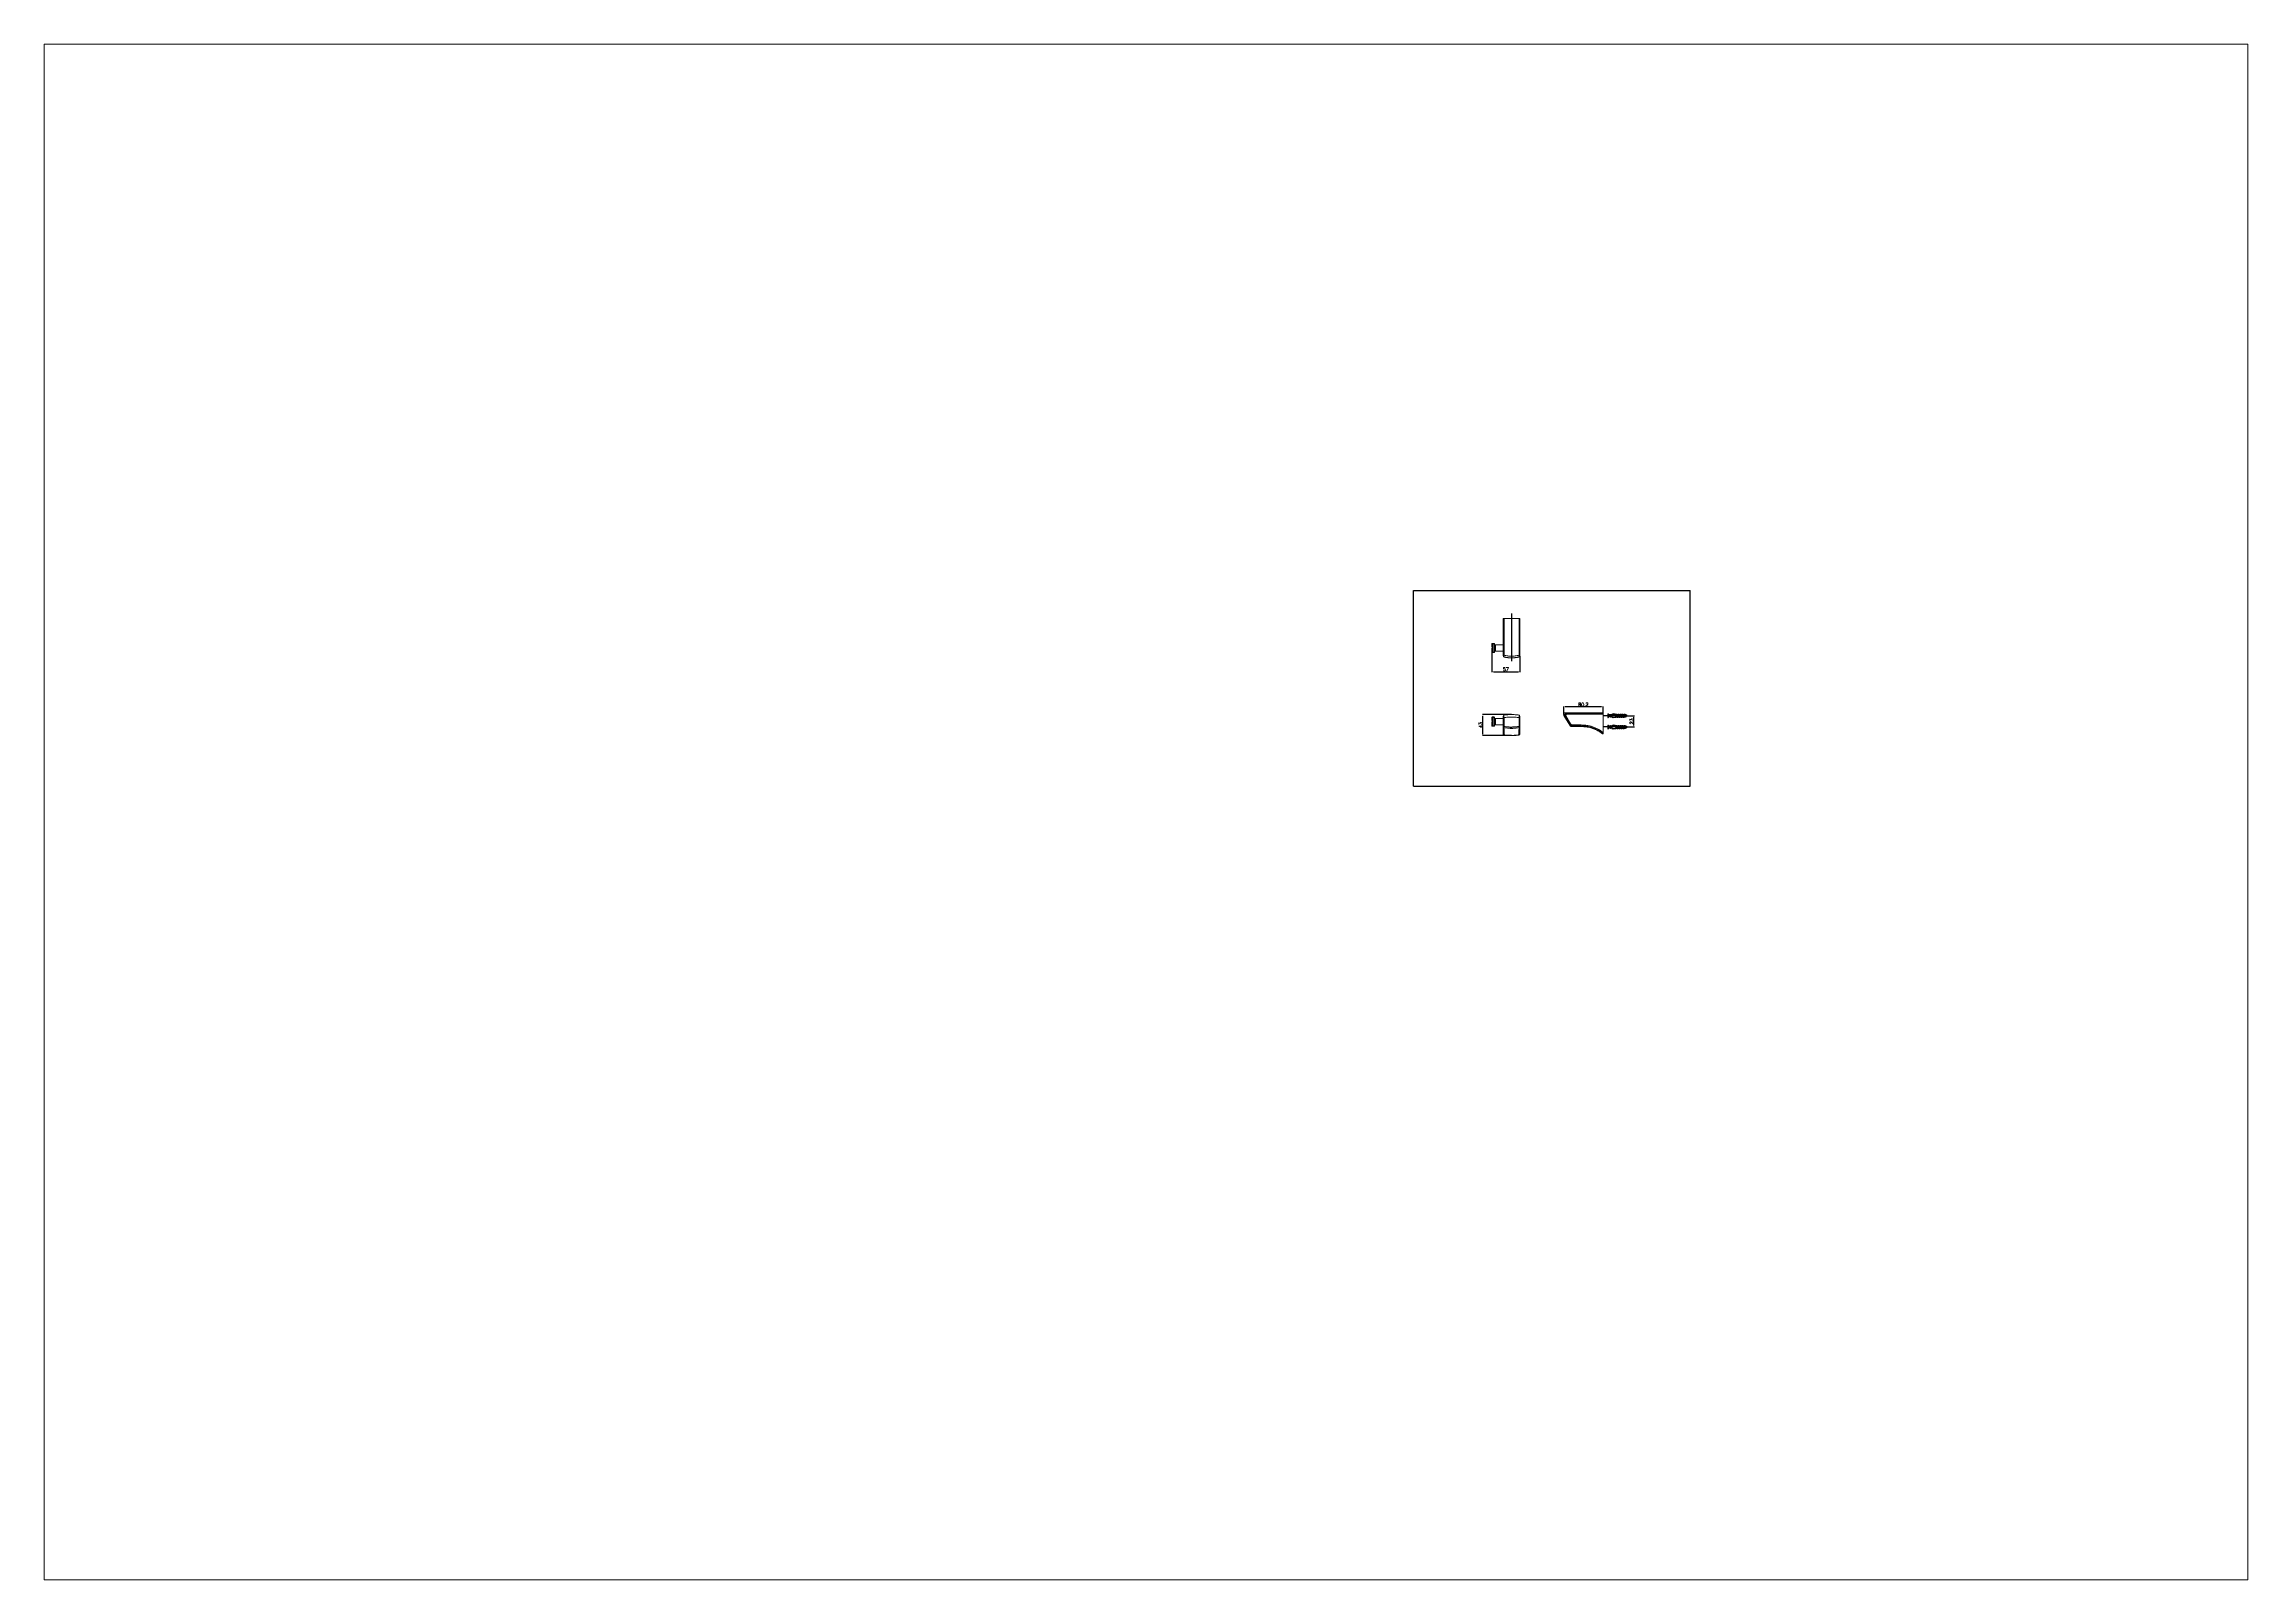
# Paper-space layout '배치1' of a CAD drawing. Extents: x 1.13 to 10.18, y 0.79 to 7.09.
# The model-space entities are those that its viewports show. They can reach past a viewport. Long polylines and large blocks are cut down to what shows.
import ezdxf

# ---------------------------------------------------------------- set-up
doc = ezdxf.new("R2010")
doc.units = 0
doc.header["$LTSCALE"] = 23.1
doc.linetypes.add('CENTER', pattern=[0.6, 0.375, -0.075, 0.075, -0.075])
doc.layers.get('0').update_dxf_attribs({"linetype": 'CONTINUOUS'})
doc.layers.get('Defpoints').update_dxf_attribs({"linetype": 'CONTINUOUS'})
doc.styles.get("Standard").update_dxf_attribs({"font": 'txt.shx', "bigfont": 'whgtxt.shx'})
doc.dimstyles.get("Standard").update_dxf_attribs({"dimtxt": 2.5, "dimasz": 0.18, "dimexe": 0.18, "dimexo": 0.0625, "dimgap": 0.09, "dimtad": 0, "dimtih": 1, "dimtoh": 1, "dimdec": 4, "dimzin": 0, "dimdsep": 46, "dimtxsty": 'Standard', "dimcen": 0.09, "dimadec": 0, "dimazin": 0, "dimtp": 0.001, "dimtm": 0.001, "dimtfac": 1, "dimtdec": 4, "dimtofl": 0, "dimtmove": 0, "dimatfit": 0, "dimfxl": 0, "dimtolj": 1, "dimtzin": 0, "dimarcsym": 0})

# ---------------------------------------------------------------- blocks, each defined once
blk = doc.blocks.new('A$C32A71373')
at = {"color": 2, "linetype": 'Continuous'}
for p, q in [((0, 0), (0, 420)), ((0, 420), (594, 420)), ((594, 0), (594, 420)), ((0, 0), (594, 0))]:
    blk.add_line(p, q, dxfattribs=at)
blk = doc.blocks.new('A$C4B08682C')
at = {"color": 1, "linetype": 'CENTER'}
for p, q in [((37.4, 27), (0, 27)), ((37.4, 4), (0, 4))]:
    blk.add_line(p, q, dxfattribs=at)
at = {"color": 7, "linetype": 'Continuous'}
for p, q in [((9.7, 31), (10.2, 31)), ((9.7, 31), (9.7, 23)), ((9.7, 23), (10.2, 23)), ((9.7, 8), (10.2, 8)), ((9.7, 8), (9.7, 0)), ((9.7, 0), (10.2, 0)), ((10.2, 31), (12.7, 28.5)), ((10.2, 31), (10.2, 23)), ((10.2, 23), (12.7, 25.5)), ((10.2, 8), (12.7, 5.5)), ((10.2, 8), (10.2, 0)), ((10.2, 0), (12.7, 2.5)), ((13.8, 28.5), (12.7, 28.5)), ((12.7, 25.5), (12.7, 28.5)), ((14.5, 25.5), (12.7, 25.5)), ((13.8, 5.5), (12.7, 5.5)), ((12.7, 2.5), (12.7, 5.5)), ((14.5, 2.5), (12.7, 2.5)), ((13.4, 24.7), (13, 25.5)), ((13.4, 1.7), (13, 2.5)), ((13.7, 25.5), (13.4, 24.7)), ((13.7, 2.5), (13.4, 1.7)), ((13.8, 28.7), (13.8, 28.5)), ((13.8, 5.7), (13.8, 5.5)), ((14.6, 28.3), (14.5, 28.5)), ((15.3, 28.5), (14.5, 28.5)), ((14.6, 5.3), (14.5, 5.5)), ((15.3, 5.5), (14.5, 5.5)), ((16, 25.5), (15.2, 25.5)), ((16, 2.5), (15.2, 2.5)), ((15.3, 28.7), (15.3, 28.5)), ((15.3, 5.7), (15.3, 5.5)), ((16.1, 28.3), (16, 28.6)), ((16.8, 28.5), (16, 28.5)), ((16.1, 5.3), (16, 5.6)), ((16.8, 5.5), (16, 5.5)), ((17.5, 25.5), (16.7, 25.5)), ((17.5, 2.5), (16.7, 2.5)), ((17.6, 28.3), (17.5, 28.6)), ((17.7, 28.5), (17.5, 28.5)), ((17.6, 5.3), (17.5, 5.6)), ((17.7, 5.5), (17.5, 5.5)), ((17.7, 30), (20.2, 30)), ((17.7, 30), (17.7, 24)), ((17.7, 24), (20.2, 24)), ((17.7, 7), (20.2, 7)), ((17.7, 7), (17.7, 1)), ((17.7, 1), (20.2, 1)), ((20.2, 30.5), (20.2, 30)), ((20.2, 30), (24.7, 30)), ((20.2, 24), (24.7, 24)), ((20.2, 23.5), (20.2, 24)), ((20.2, 7.5), (20.2, 7)), ((20.2, 7), (24.7, 7)), ((20.2, 1), (24.7, 1)), ((20.2, 0.5), (20.2, 1)), ((24.7, 30), (20.8, 31)), ((24.7, 24), (20.8, 23)), ((24.7, 7), (20.8, 8)), ((24.7, 1), (20.8, 0)), ((24.5, 30), (28.7, 30)), ((24.5, 24), (26.7, 24)), ((24.5, 7), (28.7, 7)), ((24.5, 1), (26.7, 1)), ((47.2, 27.5), (25.7, 27.5)), ((25.7, 27.5), (25.7, 26.5)), ((25.7, 26.5), (47.2, 26.5)), ((47.2, 4.5), (25.7, 4.5)), ((25.7, 4.5), (25.7, 3.5)), ((25.7, 3.5), (47.2, 3.5)), ((26.7, 27.8), (28.7, 27.8)), ((26.7, 27.8), (26.7, 27.5)), ((26.7, 26.5), (26.7, 24.7)), ((26.7, 24.7), (28.7, 24.7)), ((26.7, 24.5), (28.7, 24.5)), ((26.7, 24.5), (26.7, 24)), ((26.7, 4.8), (28.7, 4.8)), ((26.7, 4.8), (26.7, 4.5)), ((26.7, 3.5), (26.7, 1.7)), ((26.7, 1.7), (28.7, 1.7)), ((26.7, 1.5), (28.7, 1.5)), ((26.7, 1.5), (26.7, 1)), ((28.7, 30), (28.7, 29.5)), ((28.7, 29.5), (30.7, 29.5)), ((28.7, 29.3), (30.7, 29.3)), ((28.7, 29.3), (28.7, 27.5)), ((28.7, 24.7), (28.7, 26.5)), ((28.7, 26.2), (30.7, 26.2)), ((28.7, 24), (28.7, 24.5)), ((28.7, 24), (30.7, 24)), ((28.7, 7), (28.7, 6.5)), ((28.7, 6.5), (30.7, 6.5)), ((28.7, 6.3), (30.7, 6.3)), ((28.7, 6.3), (28.7, 4.5)), ((28.7, 1.7), (28.7, 3.5)), ((28.7, 3.2), (30.7, 3.2)), ((28.7, 1), (28.7, 1.5)), ((28.7, 1), (30.7, 1)), ((30.7, 30), (32.7, 30)), ((30.7, 29.5), (30.7, 30)), ((30.7, 27.5), (30.7, 29.3)), ((30.7, 27.8), (32.7, 27.8)), ((30.7, 26.5), (30.7, 24.7)), ((30.7, 24.7), (32.7, 24.7)), ((30.7, 24.5), (32.7, 24.5)), ((30.7, 24.5), (30.7, 24)), ((30.7, 7), (32.7, 7)), ((30.7, 6.5), (30.7, 7)), ((30.7, 4.5), (30.7, 6.3)), ((30.7, 4.8), (32.7, 4.8)), ((30.7, 3.5), (30.7, 1.7)), ((30.7, 1.7), (32.7, 1.7)), ((30.7, 1.5), (32.7, 1.5)), ((30.7, 1.5), (30.7, 1)), ((32.7, 30), (32.7, 29.5)), ((32.7, 29.5), (34.7, 29.5)), ((32.7, 29.3), (34.7, 29.3)), ((32.7, 29.3), (32.7, 27.5)), ((32.7, 24.7), (32.7, 26.5)), ((32.7, 26.2), (34.7, 26.2)), ((32.7, 24), (32.7, 24.5)), ((32.7, 24), (34.7, 24)), ((32.7, 7), (32.7, 6.5)), ((32.7, 6.5), (34.7, 6.5)), ((32.7, 6.3), (34.7, 6.3)), ((32.7, 6.3), (32.7, 4.5)), ((32.7, 1.7), (32.7, 3.5)), ((32.7, 3.2), (34.7, 3.2)), ((32.7, 1), (32.7, 1.5)), ((32.7, 1), (34.7, 1)), ((34.7, 30), (36.7, 30)), ((34.7, 29.5), (34.7, 30)), ((34.7, 27.5), (34.7, 29.3)), ((34.7, 27.8), (36.7, 27.8)), ((34.7, 26.5), (34.7, 24.7)), ((34.7, 24.7), (36.7, 24.7)), ((34.7, 24.5), (36.7, 24.5)), ((34.7, 24.5), (34.7, 24)), ((34.7, 7), (36.7, 7)), ((34.7, 6.5), (34.7, 7)), ((34.7, 4.5), (34.7, 6.3)), ((34.7, 4.8), (36.7, 4.8)), ((34.7, 3.5), (34.7, 1.7)), ((34.7, 1.7), (36.7, 1.7)), ((34.7, 1.5), (36.7, 1.5)), ((34.7, 1.5), (34.7, 1)), ((36.7, 30), (36.7, 29.5)), ((36.7, 29.5), (38.7, 29.5)), ((36.7, 29.3), (38.7, 29.3)), ((36.7, 29.3), (36.7, 27.5)), ((36.7, 24.7), (36.7, 26.5)), ((36.7, 26.2), (38.7, 26.2)), ((36.7, 24), (36.7, 24.5)), ((36.7, 24), (38.7, 24)), ((36.7, 7), (36.7, 6.5)), ((36.7, 6.5), (38.7, 6.5)), ((36.7, 6.3), (38.7, 6.3)), ((36.7, 6.3), (36.7, 4.5)), ((36.7, 1.7), (36.7, 3.5)), ((36.7, 3.2), (38.7, 3.2)), ((36.7, 1), (36.7, 1.5)), ((36.7, 1), (38.7, 1)), ((38.7, 30), (40.7, 30)), ((38.7, 29.5), (38.7, 30)), ((38.7, 27.5), (38.7, 29.3)), ((38.7, 27.8), (40.7, 27.8)), ((38.7, 26.5), (38.7, 24.7)), ((38.7, 24.7), (40.7, 24.7)), ((38.7, 24.5), (40.7, 24.5)), ((38.7, 24.5), (38.7, 24)), ((38.7, 7), (40.7, 7)), ((38.7, 6.5), (38.7, 7)), ((38.7, 4.5), (38.7, 6.3)), ((38.7, 4.8), (40.7, 4.8)), ((38.7, 3.5), (38.7, 1.7)), ((38.7, 1.7), (40.7, 1.7)), ((38.7, 1.5), (40.7, 1.5)), ((38.7, 1.5), (38.7, 1)), ((40.7, 30), (40.7, 29.5)), ((40.7, 29.5), (42.7, 29.5)), ((40.7, 29.3), (42.7, 29.3)), ((40.7, 29.3), (40.7, 27.5)), ((40.7, 24.7), (40.7, 26.5)), ((40.7, 26.2), (44.2, 26.2)), ((40.7, 24), (40.7, 24.5)), ((40.7, 24), (42.7, 24)), ((40.7, 7), (40.7, 6.5)), ((40.7, 6.5), (42.7, 6.5)), ((40.7, 6.3), (42.7, 6.3)), ((40.7, 6.3), (40.7, 4.5)), ((40.7, 1.7), (40.7, 3.5)), ((40.7, 3.2), (44.2, 3.2)), ((40.7, 1), (40.7, 1.5)), ((40.7, 1), (42.7, 1)), ((42.7, 30), (44.2, 30)), ((42.7, 29.5), (42.7, 30)), ((42.7, 27.5), (42.7, 29.3)), ((42.7, 27.8), (44.2, 27.8)), ((42.7, 26.8), (42.7, 26.5)), ((42.7, 26.2), (42.7, 26.8)), ((42.7, 26), (44.2, 26)), ((42.7, 26), (42.7, 24.7)), ((42.7, 24.7), (44.2, 24.7)), ((42.7, 24.5), (44.2, 24.5)), ((42.7, 24.5), (42.7, 24)), ((42.7, 7), (44.2, 7)), ((42.7, 6.5), (42.7, 7)), ((42.7, 4.5), (42.7, 6.3)), ((42.7, 4.8), (44.2, 4.8)), ((42.7, 3.8), (42.7, 3.5)), ((42.7, 3.2), (42.7, 3.8)), ((42.7, 3), (44.2, 3)), ((42.7, 3), (42.7, 1.7)), ((42.7, 1.7), (44.2, 1.7)), ((42.7, 1.5), (44.2, 1.5)), ((42.7, 1.5), (42.7, 1)), ((44.2, 30), (47.7, 28.5)), ((44.2, 30), (44.2, 27.5)), ((44.2, 26.5), (44.2, 24)), ((44.2, 24), (47.7, 25.5)), ((44.2, 7), (47.7, 5.5)), ((44.2, 7), (44.2, 4.5)), ((44.2, 3.5), (44.2, 1)), ((44.2, 1), (47.7, 2.5)), ((47.2, 27.5), (47.2, 26.5)), ((47.2, 4.5), (47.2, 3.5)), ((47.7, 28.5), (47.7, 25.5)), ((47.7, 26.2), (47.8, 26)), ((47.7, 5.5), (47.7, 2.5)), ((47.7, 3.2), (47.8, 3))]:
    blk.add_line(p, q, dxfattribs=at)
for points in [[(13.4, 24.7), (13.5, 24.8), (13.5, 24.8)], [(13.4, 1.7), (13.5, 1.8), (13.5, 1.8)], [(13.5, 24.8), (13.6, 25.1), (13.7, 25.4), (13.7, 25.5)], [(13.5, 1.8), (13.6, 2.1), (13.7, 2.4), (13.7, 2.5)], [(14.2, 29.3), (14, 29), (13.8, 28.7)], [(13.8, 28.5), (13.8, 28.5), (13.9, 28.3), (14, 28.1), (14, 27.8), (14.1, 27.5), (14.1, 27.2), (14.2, 26.8), (14.3, 26.5), (14.3, 26.1), (14.4, 25.9), (14.4, 25.7), (14.5, 25.6)], [(14.2, 6.3), (14, 6), (13.8, 5.7)], [(13.8, 5.5), (13.8, 5.5), (13.9, 5.3), (14, 5.1), (14, 4.8), (14.1, 4.5), (14.1, 4.2), (14.2, 3.8), (14.3, 3.5), (14.3, 3.1), (14.4, 2.9), (14.4, 2.7), (14.5, 2.6)], [(14.2, 29.3), (14.2, 29.3), (14.2, 29.3), (14.3, 29.2)], [(14.2, 6.3), (14.2, 6.3), (14.2, 6.3), (14.3, 6.2)], [(14.5, 28.5), (14.5, 28.6), (14.4, 28.9), (14.3, 29.2)], [(14.3, 29.2), (14.3, 29.2), (14.3, 28.9), (14.4, 28.6), (14.4, 28.2), (14.5, 27.8), (14.5, 27.3), (14.6, 26.8), (14.6, 26.3), (14.7, 25.8), (14.8, 25.4), (14.8, 25.1), (14.9, 24.9), (14.9, 24.7)], [(14.5, 5.5), (14.5, 5.6), (14.4, 5.9), (14.3, 6.2)], [(14.3, 6.2), (14.3, 6.2), (14.3, 5.9), (14.4, 5.6), (14.4, 5.2), (14.5, 4.8), (14.5, 4.3), (14.6, 3.8), (14.6, 3.3), (14.7, 2.8), (14.8, 2.4), (14.8, 2.1), (14.9, 1.9), (14.9, 1.7)], [(14.5, 25.6), (14.6, 25.3), (14.8, 25), (14.9, 24.7)], [(14.5, 2.6), (14.6, 2.3), (14.8, 2), (14.9, 1.7)], [(15.2, 25.5), (15.1, 25.5), (15.1, 25.7), (15, 25.9), (15, 26.1), (14.9, 26.5), (14.8, 26.8), (14.8, 27.2), (14.7, 27.5), (14.7, 27.8), (14.6, 28.1), (14.6, 28.3)], [(15.2, 2.5), (15.1, 2.5), (15.1, 2.7), (15, 2.9), (15, 3.1), (14.9, 3.5), (14.8, 3.8), (14.8, 4.2), (14.7, 4.5), (14.7, 4.8), (14.6, 5.1), (14.6, 5.3)], [(14.9, 24.7), (14.9, 24.7), (15, 24.7), (15, 24.8), (15, 24.8)], [(14.9, 1.7), (14.9, 1.7), (15, 1.7), (15, 1.8), (15, 1.8)], [(15, 24.8), (15.1, 25.1), (15.2, 25.4), (15.2, 25.5)], [(15, 1.8), (15.1, 2.1), (15.2, 2.4), (15.2, 2.5)], [(15.7, 29.3), (15.5, 29), (15.3, 28.7)], [(15.3, 28.5), (15.3, 28.5), (15.4, 28.3), (15.5, 28.1), (15.5, 27.8), (15.6, 27.5), (15.6, 27.2), (15.7, 26.8), (15.8, 26.5), (15.8, 26.1), (15.9, 25.9), (15.9, 25.7), (16, 25.6)], [(15.7, 6.3), (15.5, 6), (15.3, 5.7)], [(15.3, 5.5), (15.3, 5.5), (15.4, 5.3), (15.5, 5.1), (15.5, 4.8), (15.6, 4.5), (15.6, 4.2), (15.7, 3.8), (15.8, 3.5), (15.8, 3.1), (15.9, 2.9), (15.9, 2.7), (16, 2.6)], [(15.7, 29.3), (15.7, 29.3), (15.7, 29.3), (15.8, 29.2)], [(15.7, 6.3), (15.7, 6.3), (15.7, 6.3), (15.8, 6.2)], [(16, 28.6), (15.9, 28.9), (15.8, 29.2)], [(15.8, 29.2), (15.8, 29.1), (15.8, 28.9), (15.9, 28.5), (16, 28.1), (16, 27.7), (16.1, 27.2), (16.1, 26.7), (16.2, 26.2), (16.2, 25.7), (16.3, 25.3), (16.3, 25), (16.4, 24.8), (16.4, 24.7)], [(16, 5.6), (15.9, 5.9), (15.8, 6.2)], [(15.8, 6.2), (15.8, 6.1), (15.8, 5.9), (15.9, 5.5), (16, 5.1), (16, 4.7), (16.1, 4.2), (16.1, 3.7), (16.2, 3.2), (16.2, 2.7), (16.3, 2.3), (16.3, 2), (16.4, 1.8), (16.4, 1.7)], [(16, 25.6), (16.1, 25.3), (16.3, 25), (16.4, 24.7)], [(16, 2.6), (16.1, 2.3), (16.3, 2), (16.4, 1.7)], [(16.7, 25.5), (16.6, 25.5), (16.6, 25.7), (16.5, 25.9), (16.5, 26.1), (16.4, 26.5), (16.3, 26.8), (16.3, 27.2), (16.2, 27.5), (16.2, 27.8), (16.1, 28.1), (16.1, 28.3)], [(16.7, 2.5), (16.6, 2.5), (16.6, 2.7), (16.5, 2.9), (16.5, 3.1), (16.4, 3.5), (16.3, 3.8), (16.3, 4.2), (16.2, 4.5), (16.2, 4.8), (16.1, 5.1), (16.1, 5.3)], [(16.4, 24.7), (16.4, 24.7), (16.5, 24.7), (16.5, 24.8)], [(16.4, 1.7), (16.4, 1.7), (16.5, 1.7), (16.5, 1.8)], [(16.5, 24.8), (16.6, 25.1), (16.7, 25.4), (16.7, 25.5)], [(16.5, 1.8), (16.6, 2.1), (16.7, 2.4), (16.7, 2.5)], [(17.2, 29.3), (17, 29), (16.8, 28.7), (16.8, 28.5)], [(16.8, 28.5), (16.8, 28.5), (16.9, 28.3), (17, 28.1), (17, 27.9), (17.1, 27.5), (17.1, 27.2), (17.2, 26.8), (17.3, 26.5), (17.3, 26.1), (17.4, 25.9), (17.4, 25.7), (17.5, 25.6)], [(17.2, 6.3), (17, 6), (16.8, 5.7), (16.8, 5.5)], [(16.8, 5.5), (16.8, 5.5), (16.9, 5.3), (17, 5.1), (17, 4.9), (17.1, 4.5), (17.1, 4.2), (17.2, 3.8), (17.3, 3.5), (17.3, 3.1), (17.4, 2.9), (17.4, 2.7), (17.5, 2.6)], [(17.2, 29.3), (17.2, 29.3), (17.3, 29.2), (17.3, 29.2)], [(17.2, 6.3), (17.2, 6.3), (17.3, 6.2), (17.3, 6.2)], [(17.5, 28.6), (17.4, 28.9), (17.3, 29.2)], [(17.3, 29.2), (17.3, 29.1), (17.4, 28.8), (17.4, 28.4), (17.5, 28), (17.5, 27.5)], [(17.5, 5.6), (17.4, 5.9), (17.3, 6.2)], [(17.3, 6.2), (17.3, 6.1), (17.4, 5.8), (17.4, 5.4), (17.5, 5), (17.5, 4.5)], [(17.5, 27.5), (17.6, 26.5), (17.7, 26.1), (17.7, 25.9)], [(17.5, 25.6), (17.6, 25.3), (17.7, 25.1)], [(17.5, 4.5), (17.6, 3.5), (17.7, 3.1), (17.7, 2.9)], [(17.5, 2.6), (17.6, 2.3), (17.7, 2.1)], [(17.7, 27.7), (17.7, 27.9), (17.6, 28.1), (17.6, 28.3)], [(17.7, 4.7), (17.7, 4.9), (17.6, 5.1), (17.6, 5.3)], [(26.1, 27.5), (26.1, 27.2), (26.2, 26.8), (26.2, 26.5)], [(26.1, 4.5), (26.1, 4.2), (26.2, 3.8), (26.2, 3.5)], [(26.5, 27.5), (26.5, 27.3), (26.6, 26.8), (26.6, 26.5)], [(26.5, 4.5), (26.5, 4.3), (26.6, 3.8), (26.6, 3.5)], [(26.9, 26.5), (26.8, 26.8), (26.8, 27.2), (26.7, 27.5)], [(26.9, 3.5), (26.8, 3.8), (26.8, 4.2), (26.7, 4.5)], [(27.6, 27.5), (27.6, 27.2), (27.7, 26.8), (27.7, 26.5)], [(27.6, 4.5), (27.6, 4.2), (27.7, 3.8), (27.7, 3.5)], [(28, 27.5), (28.1, 27.2), (28.1, 26.7), (28.1, 26.5)], [(28, 4.5), (28.1, 4.2), (28.1, 3.7), (28.1, 3.5)], [(28.4, 26.5), (28.3, 26.8), (28.3, 27.2), (28.2, 27.5)], [(28.4, 3.5), (28.3, 3.8), (28.3, 4.2), (28.2, 4.5)], [(29.1, 27.5), (29.1, 27.2), (29.2, 26.8), (29.2, 26.5)], [(29.1, 4.5), (29.1, 4.2), (29.2, 3.8), (29.2, 3.5)], [(29.5, 27.5), (29.6, 26.5), (29.6, 26.5)], [(29.5, 4.5), (29.6, 3.5), (29.6, 3.5)], [(29.9, 26.5), (29.8, 26.8), (29.8, 27.2), (29.7, 27.5)], [(29.9, 3.5), (29.8, 3.8), (29.8, 4.2), (29.7, 4.5)], [(30.6, 27.5), (30.6, 27.2), (30.7, 26.8), (30.7, 26.5)], [(30.6, 4.5), (30.6, 4.2), (30.7, 3.8), (30.7, 3.5)], [(31, 27.5), (31, 27.4), (31.1, 26.9), (31.1, 26.5)], [(31, 4.5), (31, 4.4), (31.1, 3.9), (31.1, 3.5)], [(31.4, 26.5), (31.3, 26.8), (31.3, 27.2), (31.2, 27.5)], [(31.4, 3.5), (31.3, 3.8), (31.3, 4.2), (31.2, 4.5)], [(32.1, 27.5), (32.1, 27.2), (32.2, 26.8), (32.2, 26.5)], [(32.1, 4.5), (32.1, 4.2), (32.2, 3.8), (32.2, 3.5)], [(32.5, 27.5), (32.5, 27.3), (32.6, 26.8), (32.6, 26.5)], [(32.5, 4.5), (32.5, 4.3), (32.6, 3.8), (32.6, 3.5)], [(32.9, 26.5), (32.8, 26.8), (32.8, 27.2), (32.7, 27.5)], [(32.9, 3.5), (32.8, 3.8), (32.8, 4.2), (32.7, 4.5)], [(33.6, 27.5), (33.6, 27.2), (33.7, 26.8), (33.7, 26.5)], [(33.6, 4.5), (33.6, 4.2), (33.7, 3.8), (33.7, 3.5)], [(34, 27.5), (34.1, 27.2), (34.1, 26.7), (34.1, 26.5)], [(34, 4.5), (34.1, 4.2), (34.1, 3.7), (34.1, 3.5)], [(34.4, 26.5), (34.3, 26.8), (34.3, 27.2), (34.2, 27.5)], [(34.4, 3.5), (34.3, 3.8), (34.3, 4.2), (34.2, 4.5)], [(35.1, 27.5), (35.1, 27.2), (35.2, 26.8), (35.2, 26.5)], [(35.1, 4.5), (35.1, 4.2), (35.2, 3.8), (35.2, 3.5)], [(35.5, 27.5), (35.6, 26.5), (35.6, 26.5)], [(35.5, 4.5), (35.6, 3.5), (35.6, 3.5)], [(35.9, 26.5), (35.8, 26.8), (35.8, 27.2), (35.7, 27.5)], [(35.9, 3.5), (35.8, 3.8), (35.8, 4.2), (35.7, 4.5)], [(36.6, 27.5), (36.6, 27.2), (36.7, 26.8), (36.7, 26.5)], [(36.6, 4.5), (36.6, 4.2), (36.7, 3.8), (36.7, 3.5)], [(37, 27.5), (37, 27.4), (37.1, 26.9), (37.1, 26.5)], [(37, 4.5), (37, 4.4), (37.1, 3.9), (37.1, 3.5)], [(37.4, 26.5), (37.3, 26.8), (37.3, 27.2), (37.2, 27.5)], [(37.4, 3.5), (37.3, 3.8), (37.3, 4.2), (37.2, 4.5)], [(38.1, 27.5), (38.1, 27.2), (38.2, 26.8), (38.2, 26.5)], [(38.1, 4.5), (38.1, 4.2), (38.2, 3.8), (38.2, 3.5)], [(38.5, 27.5), (38.5, 27.3), (38.6, 26.8), (38.6, 26.5)], [(38.5, 4.5), (38.5, 4.3), (38.6, 3.8), (38.6, 3.5)], [(38.9, 26.5), (38.8, 26.8), (38.8, 27.2), (38.7, 27.5)], [(38.9, 3.5), (38.8, 3.8), (38.8, 4.2), (38.7, 4.5)], [(39.6, 27.5), (39.6, 27.2), (39.7, 26.8), (39.7, 26.5)], [(39.6, 4.5), (39.6, 4.2), (39.7, 3.8), (39.7, 3.5)], [(40, 27.5), (40.1, 27.2), (40.1, 26.7), (40.1, 26.5)], [(40, 4.5), (40.1, 4.2), (40.1, 3.7), (40.1, 3.5)], [(40.4, 26.5), (40.3, 26.8), (40.3, 27.2), (40.2, 27.5)], [(40.4, 3.5), (40.3, 3.8), (40.3, 4.2), (40.2, 4.5)], [(41.1, 27.5), (41.1, 27.2), (41.2, 26.8), (41.2, 26.5)], [(41.1, 4.5), (41.1, 4.2), (41.2, 3.8), (41.2, 3.5)], [(41.5, 27.5), (41.6, 26.5), (41.6, 26.5)], [(41.5, 4.5), (41.6, 3.5), (41.6, 3.5)], [(41.9, 26.5), (41.8, 26.8), (41.8, 27.2), (41.7, 27.5)], [(41.9, 3.5), (41.8, 3.8), (41.8, 4.2), (41.7, 4.5)], [(42.6, 27.5), (42.6, 27.4), (42.6, 27.1), (42.7, 26.8)], [(42.6, 4.5), (42.6, 4.4), (42.6, 4.1), (42.7, 3.8)], [(43, 27.5), (43, 27.4), (43.1, 26.9), (43.1, 26.5)], [(43, 4.5), (43, 4.4), (43.1, 3.9), (43.1, 3.5)], [(43.2, 27.5), (43.3, 27.2), (43.3, 26.8), (43.4, 26.5)], [(43.2, 4.5), (43.3, 4.2), (43.3, 3.8), (43.4, 3.5)], [(44.1, 27.5), (44.1, 27.3), (44.2, 27), (44.2, 26.7), (44.3, 26.5)], [(44.1, 4.5), (44.1, 4.3), (44.2, 4), (44.2, 3.7), (44.3, 3.5)], [(44.5, 27.5), (44.5, 27.3), (44.6, 26.8), (44.6, 26.5)], [(44.5, 4.5), (44.5, 4.3), (44.6, 3.8), (44.6, 3.5)], [(44.7, 27.5), (44.8, 27.2), (44.8, 26.9), (44.9, 26.6), (44.9, 26.5)], [(44.7, 4.5), (44.8, 4.2), (44.8, 3.9), (44.9, 3.6), (44.9, 3.5)], [(45.6, 27.5), (45.6, 27.4), (45.7, 27.2), (45.7, 26.9), (45.8, 26.6), (45.8, 26.5)], [(45.6, 4.5), (45.6, 4.4), (45.7, 4.2), (45.7, 3.9), (45.8, 3.6), (45.8, 3.5)], [(46, 27.5), (46, 27.2), (46.1, 26.8), (46.1, 26.5)], [(46, 4.5), (46, 4.2), (46.1, 3.8), (46.1, 3.5)], [(46.2, 27.5), (46.2, 27.5), (46.3, 27.2), (46.3, 27), (46.4, 26.7), (46.4, 26.5)], [(46.2, 4.5), (46.2, 4.5), (46.3, 4.2), (46.3, 4), (46.4, 3.7), (46.4, 3.5)], [(47.1, 27.5), (47.1, 27.5), (47.1, 27.3), (47.2, 27.2)], [(47.1, 4.5), (47.1, 4.5), (47.1, 4.3), (47.2, 4.2)], [(47.7, 27.2), (47.7, 27.1), (47.8, 27), (47.9, 26.9), (47.9, 26.8), (48, 26.8), (48, 26.7), (48.1, 26.7)], [(47.7, 26.4), (47.7, 26.4), (47.8, 26.2), (47.8, 26.1), (47.8, 26)], [(47.7, 4.2), (47.7, 4.1), (47.8, 4), (47.9, 3.9), (47.9, 3.8), (48, 3.8), (48, 3.7), (48.1, 3.7)], [(47.7, 3.4), (47.7, 3.4), (47.8, 3.2), (47.8, 3.1), (47.8, 3)], [(47.8, 26), (47.9, 26), (47.9, 25.9), (48, 26), (48, 26), (48.1, 26.2), (48.1, 26.2)], [(47.8, 3), (47.9, 3), (47.9, 2.9), (48, 3), (48, 3), (48.1, 3.2), (48.1, 3.2)], [(48.2, 26.7), (48.1, 26.7), (48.1, 26.7)], [(48.1, 26.2), (48.1, 26.3), (48.2, 26.5), (48.3, 26.7)], [(48.2, 3.7), (48.1, 3.7), (48.1, 3.7)], [(48.1, 3.2), (48.1, 3.3), (48.2, 3.5), (48.3, 3.7)], [(48.3, 26.7), (48.4, 26.8), (48.4, 26.8)], [(48.3, 3.7), (48.4, 3.8), (48.4, 3.8)]]:
    blk.add_lwpolyline(points, dxfattribs=at)
for centre, radius, start, end in [((20.7, 30.5), 0.5, 75, 180), ((20.7, 23.5), 0.5, 180, 285), ((20.7, 7.5), 0.5, 75, 180), ((20.7, 0.5), 0.5, 180, 285), ((42.7, 15.8), 12.8, 61.9275, 66.8526), ((42.7, -7.2), 12.8, 61.9275, 66.8526), ((42.7, 38.3), 12.8, 295.4837, 298.0725), ((42.7, 15.3), 12.8, 295.4837, 298.0725)]:
    blk.add_arc(centre, radius, start, end, dxfattribs=at)
blk = doc.blocks.new('*D73')
at = {"color": 2, "lineweight": -2, "transparency": 16777216}
for p, q in [((1077.8, 549.5), (1092.8, 549.5)), ((1091.8, 529.5), (1091.8, 546.5)), ((1077.8, 526.5), (1092.8, 526.5))]:
    blk.add_line(p, q, dxfattribs=at)
at = {"color": 2, "transparency": 16777216}
for points in [[(1091.3, 546.5), (1092.3, 546.5), (1091.8, 549.5)], [(1091.3, 529.5), (1092.3, 529.5), (1091.8, 526.5)]]:
    blk.add_solid(points, dxfattribs=at)
at = {"layer": 'Defpoints', "color": 0, "transparency": 16777216}
for p in [(1077.5, 549.5), (1091.8, 549.5), (1077.5, 526.5)]:
    blk.add_point(p, dxfattribs=at)
at = {"color": 2, "transparency": 16777216, "insert": (1086.8, 538), "char_height": 7, "attachment_point": 5, "rotation": 90}
blk.add_mtext('\\A1;23', dxfattribs=at)
blk = doc.blocks.new('*D83')
at = {"color": 2, "lineweight": -2, "transparency": 16777216}
for p, q in [((948.6, 552.3), (948.6, 568.4)), ((1025.8, 567.4), (951.6, 567.4)), ((1028.8, 555.8), (1028.8, 568.4))]:
    blk.add_line(p, q, dxfattribs=at)
at = {"color": 2, "transparency": 16777216}
for points in [[(951.6, 567.9), (951.6, 566.9), (948.6, 567.4)], [(1025.8, 567.9), (1025.8, 566.9), (1028.8, 567.4)]]:
    blk.add_solid(points, dxfattribs=at)
at = {"layer": 'Defpoints', "color": 0, "transparency": 16777216}
for p in [(948.6, 567.4), (948.6, 552), (1028.8, 555.5)]:
    blk.add_point(p, dxfattribs=at)
at = {"color": 2, "transparency": 16777216, "insert": (988.7, 572.4), "char_height": 7, "attachment_point": 5}
blk.add_mtext('\\A1;80.2', dxfattribs=at)
blk = doc.blocks.new('*D94')
at = {"color": 2, "lineweight": -2, "transparency": 16777216}
for p, q in [((802, 678.9), (802, 638.2)), ((805, 639.2), (856, 639.2)), ((859, 671.2), (859, 638.2))]:
    blk.add_line(p, q, dxfattribs=at)
at = {"color": 2, "transparency": 16777216}
for points in [[(805, 639.7), (805, 638.7), (802, 639.2)], [(856, 639.7), (856, 638.7), (859, 639.2)]]:
    blk.add_solid(points, dxfattribs=at)
at = {"layer": 'Defpoints', "color": 0, "transparency": 16777216}
for p in [(802, 679.2), (859, 671.5), (859, 639.2)]:
    blk.add_point(p, dxfattribs=at)
at = {"color": 2, "transparency": 16777216, "insert": (830.5, 644.2), "char_height": 7, "attachment_point": 5}
blk.add_mtext('\\A1;57', dxfattribs=at)
blk = doc.blocks.new('*D95')
at = {"color": 2, "lineweight": -2, "transparency": 16777216}
for p, q in [((841.7, 551.9), (782.8, 551.9)), ((783.8, 511.9), (783.8, 548.9)), ((841.7, 508.9), (782.8, 508.9))]:
    blk.add_line(p, q, dxfattribs=at)
at = {"color": 2, "transparency": 16777216}
for points in [[(783.3, 548.9), (784.3, 548.9), (783.8, 551.9)], [(783.3, 511.9), (784.3, 511.9), (783.8, 508.9)]]:
    blk.add_solid(points, dxfattribs=at)
at = {"layer": 'Defpoints', "color": 0, "transparency": 16777216}
for p in [(783.8, 551.9), (842, 551.9), (842, 508.9)]:
    blk.add_point(p, dxfattribs=at)
at = {"color": 2, "transparency": 16777216, "insert": (778.8, 530.4), "char_height": 7, "attachment_point": 5, "rotation": 90}
blk.add_mtext('\\A1;43', dxfattribs=at)
blk = doc.blocks.new('A$C46257E6B')
at = {"color": 7, "linetype": 'Continuous', "lineweight": 15}
for p, q in [((0, 36.9), (0, 36.3)), ((1, 38), (4, 38)), ((4, 37), (1, 37)), ((1, 20), (4, 20)), ((4, 19), (1, 19)), ((5.1, 36.8), (5.1, 37.1)), ((5.1, 19.9), (5.1, 20.2)), ((23, 34.9), (7.1, 35)), ((7.1, 22), (23, 22.1)), ((23, 19.7), (23, 37.6)), ((24.7, 36.6), (24.7, 18.7)), ((55.3, 18.7), (55.3, 36.6)), ((57, 37.6), (57, 19.7))]:
    blk.add_line(p, q, dxfattribs=at)
at = {"color": 7, "linetype": 'Continuous', "lineweight": 15, "flags": 128}
for points in [[(0, 20.6), (0, 20.6), (0, 20.1)], [(4, 37), (4.2, 37), (4.4, 37), (4.5, 37), (4.7, 37), (4.8, 37), (4.9, 37), (5, 37), (5, 37)], [(5, 20), (5, 20), (4.9, 20), (4.8, 20), (4.7, 20), (4.5, 20), (4.4, 20), (4.2, 20), (4, 20)], [(24.7, 36.6), (24.3, 36.7), (24, 36.7), (23.7, 36.8), (23.4, 37), (23.2, 37.1), (23.1, 37.3), (23, 37.4), (23, 37.6)], [(24.7, 18.7), (24.3, 18.7), (24, 18.8), (23.7, 18.9), (23.4, 19), (23.2, 19.2), (23.1, 19.3), (23, 19.5), (23, 19.7)], [(57, 37.6), (56.9, 37.4), (56.8, 37.3), (56.7, 37.1), (56.5, 37), (56.2, 36.8), (55.9, 36.7), (55.6, 36.7), (55.3, 36.6)], [(57, 19.7), (56.9, 19.5), (56.8, 19.3), (56.7, 19.2), (56.5, 19), (56.2, 18.9), (55.9, 18.8), (55.6, 18.7), (55.3, 18.7)]]:
    blk.add_lwpolyline(points, dxfattribs=at)
at = {"color": 7, "linetype": 'Continuous', "lineweight": 15}
for centre, radius, start, end in [((1, 37), 1, 90.5, 182.2218), ((26.3, -621.5), 658.9, 92.1991, 92.2852), ((1, 20), 1, 177.7782, 269.5), ((26.5, 683.5), 664, 267.7152, 267.8006), ((29.6, 37.5), 28.7, 179.0003, 180.9997), ((29.6, 19.5), 28.7, 179.0003, 180.9997), ((32.6, 37.5), 28.7, 179.0003, 180.9997), ((4, 37), 1, 1.0618, 90.4954), ((32.6, 19.5), 28.7, 179.0003, 180.9997), ((4, 20), 1, 269.5047, 358.9381), ((4.1, 37), 1, 5.4086, 90.5), ((4.1, 20), 1, 269.5, 354.5913), ((25, 39.8), 2, 98.8882, 180), ((25, 18.2), 2, 180, 261.0188), ((24.7, 3.4), 1.74, 187.6353, 271.058), ((25, 3.2), 2, 180, 261.0186), ((-107.5, 22.5), 133.9, 350.8455, 351.046), ((55.2, 3.4), 1.74, 268.9413, 352.3646), ((182.8, 21.8), 129.2, 188.9531, 189.161), ((55, 39.8), 2, 0, 81.1118), ((55, 18.2), 2, 278.9803, 0), ((55, 3.2), 2, 278.9814, 0)]:
    blk.add_arc(centre, radius, start, end, dxfattribs=at)
for points, knots in [([(0, 36.3), (0, 35.8), (0.1, 34.1), (0.2, 31.2), (0.2, 27.5), (0.1, 23.8), (0.1, 21.3), (0, 20.1), (0, 20)], [0, 0, 0, 0, 0.087421, 0.307338, 0.540928, 0.766211, 0.997067, 1, 1, 1, 1]), ([(1, 38), (1, 38), (1.1, 38), (1.2, 38), (1.2, 38)], [0, 0, 0, 0, 0.393835, 1, 1, 1, 1]), ([(1, 37), (1, 35.9), (1.1, 33), (1.2, 28.8), (1.1, 24.3), (1, 21.4), (1, 20)], [0, 0, 0, 0, 0.196917, 0.499999, 0.749949, 1, 1, 1, 1]), ([(4, 38), (4, 38), (4, 38), (4, 38), (4.1, 38)], [0, 0, 0, 0, 0.422632, 1, 1, 1, 1]), ([(4, 20), (4, 21.2), (4, 24), (4.1, 29.3), (4, 33.8), (4, 36.6), (4, 37)], [0, 0, 0, 0, 0.211317, 0.500001, 0.933077, 1, 1, 1, 1]), ([(4.1, 19), (4, 19), (4, 19), (4, 19), (4, 19)], [0, 0, 0, 0, 0.866153, 1, 1, 1, 1]), ([(5, 37), (5, 36.6), (5, 33.8), (5.1, 29.3), (5, 24), (5, 21.2), (5, 20)], [0, 0, 0, 0, 0.066947, 0.499998, 0.788641, 1, 1, 1, 1]), ([(5.1, 35.5), (5.1, 35.8), (5.1, 36.2), (5.1, 36.6), (5.1, 36.8), (5.1, 36.8), (5.1, 36.8)], [0, 0, 0, 0, 0.307162, 0.614441, 0.925927, 1, 1, 1, 1]), ([(7.1, 35), (7, 35), (6.9, 35), (6.6, 35.1), (6.3, 35.2), (6, 35.3), (5.8, 35.5), (5.6, 35.7), (5.4, 35.9), (5.3, 36.1), (5.2, 36.3), (5.1, 36.5), (5.1, 36.6), (5.1, 36.7), (5.1, 36.7), (5.1, 36.7)], [0, 0, 0, 0, 0.039083, 0.162281, 0.277937, 0.38701, 0.489855, 0.586437, 0.676393, 0.758997, 0.832933, 0.8954, 0.942275, 0.978254, 1, 1, 1, 1]), ([(5.1, 20.3), (5.1, 20.3), (5.1, 20.3), (5.1, 20.4), (5.1, 20.5), (5.2, 20.7), (5.3, 20.9), (5.4, 21.2), (5.7, 21.4), (5.9, 21.6), (6.2, 21.8), (6.5, 21.9), (6.8, 22), (7, 22), (7.1, 22)], [0, 0, 0, 0, 0.015857, 0.05128, 0.099485, 0.158522, 0.245632, 0.362438, 0.471278, 0.579934, 0.695155, 0.813697, 0.934029, 1, 1, 1, 1]), ([(5.1, 20.2), (5.1, 20.2), (5.1, 20.2), (5.1, 20.2), (5.1, 20.2), (5.1, 20.3), (5.1, 20.6), (5.1, 21.1), (5.1, 21.6), (5.1, 21.9)], [0, 0, 0, 0, 0.031181, 0.044862, 0.257226, 0.275311, 0.519393, 0.759741, 1, 1, 1, 1]), ([(23, 37.6), (23, 37.8), (23, 38.1), (23, 38.6), (23, 39.1), (23, 39.5), (23, 39.7), (23, 39.8), (23, 39.8), (23, 39.8)], [0, 0, 0, 0, 0.165655, 0.331538, 0.491994, 0.647711, 0.803078, 0.962324, 1, 1, 1, 1]), ([(23, 18.2), (23, 18.2), (23, 18.2), (23, 18.3), (23, 18.5), (23, 18.8), (23, 19.2), (23, 19.5), (23, 19.7)], [0, 0, 0, 0, 0.1588255, 0.3222308, 0.4810658, 0.6445443, 0.8191793, 1, 1, 1, 1]), ([(23, 3.2), (23, 4), (23, 5.6), (23, 7.6), (23, 9.4), (23, 11), (23, 12.5), (23, 13.8), (23, 14.9), (23, 15.8), (23, 16.6), (23, 17.2), (23, 17.6), (23, 17.9), (23, 18.1), (23, 18.1), (23, 18.1)], [0, 0, 0, 0, 0.073965, 0.1483084, 0.2151337, 0.2820108, 0.3488426, 0.4174254, 0.4860564, 0.5546393, 0.6266331, 0.6987199, 0.7708972, 0.8430932, 0.9151786, 1, 1, 1, 1]), ([(24.7, 41.8), (24.6, 41.8), (24.6, 41.8), (24.5, 41.7), (24.5, 41.5), (24.4, 41.2), (24.4, 40.9), (24.4, 40.5), (24.4, 40), (24.4, 39.5), (24.4, 38.9), (24.4, 38.3), (24.5, 37.7), (24.6, 37.2), (24.6, 36.8), (24.7, 36.6)], [0, 0, 0, 0, 0.036955, 0.115893, 0.194827, 0.272733, 0.350635, 0.429276, 0.507916, 0.588933, 0.669952, 0.753039, 0.83613, 0.918063, 1, 1, 1, 1]), ([(24.7, 18.7), (24.6, 18.4), (24.6, 17.9), (24.6, 17.3), (24.6, 16.8), (24.6, 16.5), (24.6, 16.2), (24.6, 16.2), (24.7, 16.2)], [0, 0, 0, 0, 0.174635, 0.355342, 0.514345, 0.677904, 0.836693, 1, 1, 1, 1]), ([(24.7, 41.8), (25.9, 42), (28.4, 42.3), (32.2, 42.7), (36, 42.9), (39.9, 43), (43.8, 43), (47.7, 42.7), (51.5, 42.4), (54, 42), (55.3, 41.8)], [0, 0, 0, 0, 0.12368, 0.247352, 0.373777, 0.500199, 0.623739, 0.747282, 0.873637, 1, 1, 1, 1]), ([(55.3, 36.6), (54, 36.8), (51.6, 37.1), (47.8, 37.5), (43.9, 37.7), (40, 37.8), (36.1, 37.7), (32.3, 37.5), (28.4, 37.1), (25.9, 36.8), (24.7, 36.6)], [0, 0, 0, 0, 0.123585, 0.247162, 0.373483, 0.499801, 0.623438, 0.747078, 0.873535, 1, 1, 1, 1]), ([(24.7, 18.7), (26.3, 18.4), (29.2, 18), (33.2, 17.7), (36.8, 17.5), (40.5, 17.5), (43.8, 17.6), (46.9, 17.7), (49.7, 18), (52.5, 18.3), (54.3, 18.5), (55.3, 18.7)], [0, 0, 0, 0, 0.164914, 0.281666, 0.398418, 0.515993, 0.633569, 0.724981, 0.816393, 0.908197, 1, 1, 1, 1]), ([(55.3, 16.2), (54.4, 16.1), (52.5, 15.8), (49.7, 15.5), (46.9, 15.2), (43.8, 15.1), (40.5, 15), (36.9, 15), (33.3, 15.2), (29.2, 15.6), (26.3, 16), (24.7, 16.2)], [0, 0, 0, 0, 0.0914129, 0.1828256, 0.2746284, 0.366431, 0.4831829, 0.5999347, 0.7175105, 0.8350865, 1, 1, 1, 1]), ([(24.7, 16.2), (24.7, 16.2), (24.7, 16.2), (24.7, 16.2), (24.7, 16.1), (24.7, 16), (24.7, 15.7), (24.7, 15.3), (24.7, 14.7), (24.7, 13.9), (24.7, 12.8), (24.7, 11.5), (24.7, 9.9), (24.7, 8.1), (24.7, 6.2), (24.7, 4.4), (24.7, 2.9), (24.7, 2), (24.7, 1.7)], [0, 0, 0, 0, 0.094975, 0.189949, 0.284912, 0.3424, 0.39998, 0.457541, 0.515025, 0.572432, 0.635067, 0.697896, 0.760778, 0.823584, 0.886198, 0.93099, 0.975778, 1, 1, 1, 1]), ([(24.7, 1.7), (26, 1.5), (28.5, 1.1), (32.3, 0.8), (36.1, 0.5), (39.9, 0.5), (43.8, 0.5), (47.6, 0.7), (51.4, 1.1), (53.9, 1.5), (55.2, 1.7)], [0, 0, 0, 0, 0.124505, 0.249011, 0.374273, 0.499535, 0.624271, 0.749006, 0.874503, 1, 1, 1, 1]), ([(55.3, 1.2), (54, 1), (51.5, 0.6), (47.7, 0.3), (43.8, 0), (40, 0), (36.1, 0), (32.3, 0.3), (28.5, 0.6), (25.9, 1), (24.7, 1.2)], [0, 0, 0, 0, 0.124731, 0.249461, 0.374963, 0.500465, 0.624965, 0.749466, 0.874733, 1, 1, 1, 1]), ([(37.2, 14.6), (37.2, 14.6), (37.2, 14.6), (37.4, 14.5), (37.5, 14.5), (37.8, 14.5), (38.1, 14.4), (38.5, 14.4), (38.9, 14.3), (39.4, 14.3), (39.8, 14.3), (40.3, 14.3), (40.7, 14.3), (41.2, 14.4), (41.6, 14.4), (41.9, 14.4), (42.2, 14.5), (42.5, 14.5), (42.6, 14.6), (42.7, 14.6), (42.7, 14.6), (42.7, 14.7), (42.5, 14.7), (42.3, 14.7), (42, 14.7), (41.7, 14.7), (41.3, 14.7), (40.9, 14.8), (40.4, 14.8), (39.9, 14.8), (39.5, 14.8), (39, 14.8), (38.6, 14.7), (38.2, 14.7), (37.9, 14.7), (37.6, 14.7), (37.4, 14.7), (37.2, 14.7), (37.2, 14.6), (37.2, 14.6)], [0, 0, 0, 0, 0.026993, 0.053986, 0.080976, 0.107966, 0.134993, 0.162018, 0.188942, 0.215864, 0.24257, 0.269275, 0.295838, 0.322402, 0.349037, 0.375672, 0.402519, 0.429367, 0.456374, 0.48338, 0.510386, 0.537391, 0.564295, 0.591198, 0.618014, 0.64483, 0.671615, 0.698401, 0.725188, 0.751975, 0.778768, 0.80556, 0.832353, 0.859145, 0.885933, 0.91272, 0.939505, 0.96629, 1, 1, 1, 1]), ([(55.2, 1.7), (55.2, 2.4), (55.2, 4), (55.2, 6.1), (55.2, 8.1), (55.2, 9.9), (55.3, 11.5), (55.3, 12.8), (55.3, 13.8), (55.3, 14.6), (55.3, 15.2), (55.3, 15.7), (55.3, 16), (55.3, 16.2), (55.3, 16.3), (55.3, 16.2), (55.3, 16.2), (55.3, 16.2)], [0, 0, 0, 0, 0.056888, 0.113785, 0.176395, 0.239198, 0.302077, 0.364903, 0.427533, 0.479056, 0.530611, 0.582143, 0.665632, 0.749156, 0.832764, 0.916409, 1, 1, 1, 1]), ([(55.3, 36.6), (55.3, 36.7), (55.3, 36.9), (55.4, 37.4), (55.4, 37.9), (55.5, 38.5), (55.5, 39.1), (55.6, 39.6), (55.6, 40.1), (55.5, 40.6), (55.5, 41), (55.5, 41.3), (55.4, 41.6), (55.4, 41.8), (55.3, 41.8), (55.3, 41.8)], [0, 0, 0, 0, 0.036644, 0.1155507, 0.194454, 0.2723563, 0.350256, 0.4289262, 0.5075953, 0.5886655, 0.6697366, 0.7528802, 0.8360267, 0.9180115, 1, 1, 1, 1]), ([(55.3, 16.2), (55.3, 16.2), (55.3, 16.3), (55.3, 16.5), (55.3, 16.9), (55.3, 17.4), (55.3, 18), (55.3, 18.4), (55.3, 18.7)], [0, 0, 0, 0, 0.174636, 0.355343, 0.514346, 0.677905, 0.836693, 1, 1, 1, 1]), ([(57, 39.8), (57, 39.8), (57, 39.8), (57, 39.5), (57, 39.1), (57, 38.7), (57, 38.2), (57, 37.8), (57, 37.6), (57, 37.6)], [0, 0, 0, 0, 0.1657998, 0.3318271, 0.4923996, 0.6481652, 0.8034992, 0.9626484, 1, 1, 1, 1]), ([(57, 19.7), (57, 19.5), (57, 19.2), (57, 18.9), (57, 18.6), (57, 18.4), (57, 18.2), (57, 18.2), (57, 18.2)], [0, 0, 0, 0, 0.158825, 0.32223, 0.481064, 0.644542, 0.819178, 1, 1, 1, 1]), ([(57, 18.1), (57, 18.1), (57, 18.1), (57, 17.9), (57, 17.6), (57, 17.2), (57, 16.6), (57, 15.8), (57, 14.9), (57, 13.8), (57, 12.6), (57, 11.1), (57, 9.5), (57, 7.6), (57, 5.6), (57, 4), (57, 3.2)], [0, 0, 0, 0, 0.080691, 0.153732, 0.226888, 0.300023, 0.373064, 0.446008, 0.51278, 0.579597, 0.646369, 0.714853, 0.783387, 0.851864, 0.925755, 1, 1, 1, 1])]:
    blk.add_open_spline(points, degree=3, knots=knots, dxfattribs=at)
at = {"color": 8, "linetype": 'Continuous', "lineweight": 15}
for points, knots in [([(5.1, 37.1), (5.1, 37.1), (5.1, 37.1), (5, 37.1), (5, 37), (5, 37)], [0, 0, 0, 0, 0.000002, 0.577284, 1, 1, 1, 1]), ([(5, 20), (5, 20), (5, 19.9), (5, 19.9), (5.1, 19.9)], [0, 0, 0, 0, 0.133895, 1, 1, 1, 1]), ([(5.1, 21.9), (5.1, 22.2), (5.2, 22.8), (5.1, 23.9), (5.1, 25.2), (5.1, 26.6), (5.1, 28), (5.1, 29.2), (5.1, 30.3), (5.1, 31.3), (5.1, 32.5), (5.1, 33.7), (5.2, 34.7), (5.1, 35.3), (5.1, 35.5)], [0, 0, 0, 0, 0.087818, 0.175643, 0.264291, 0.352973, 0.442681, 0.532397, 0.59008, 0.647759, 0.736078, 0.824364, 0.912179, 1, 1, 1, 1]), ([(7.1, 35), (7.1, 35), (7.1, 35), (7.1, 34.8), (7.1, 34.5), (7.1, 34), (7.1, 33.3), (7.1, 32.5), (7.1, 31.6), (7.1, 30.7), (7.1, 29.9), (7.1, 29.1), (7.1, 28.1), (7.1, 27), (7.1, 26), (7.1, 25), (7.1, 24.1), (7.1, 23.4), (7.1, 22.8), (7.1, 22.3), (7.1, 22), (7.1, 22), (7.1, 22)], [0, 0, 0, 0, 0.02252, 0.076983, 0.129807, 0.184154, 0.23711, 0.29161, 0.344484, 0.398886, 0.433282, 0.468088, 0.520954, 0.575362, 0.628234, 0.682633, 0.735588, 0.790087, 0.842962, 0.897366, 0.950314, 1, 1, 1, 1])]:
    blk.add_open_spline(points, degree=3, knots=knots, dxfattribs=at)
blk = doc.blocks.new('A$C460E64DC')
at = {"color": 7, "linetype": 'Continuous', "lineweight": 15}
for p, q in [((23, 5.5), (23, 80.2)), ((23, 80.2), (24.7, 80.2)), ((24.7, 80.2), (24.7, 5.5)), ((55.3, 80.2), (24.7, 80.2)), ((55.3, 5.5), (55.3, 80.2)), ((55.3, 80.2), (57, 80.2)), ((57, 80.2), (57, 5.5)), ((0, 28.6), (0, 27.9)), ((0, 12.3), (0, 11.8)), ((1, 29.6), (4, 29.7)), ((4, 28.7), (1, 28.6)), ((1, 11.7), (4, 11.7)), ((4, 10.7), (1, 10.7)), ((5.1, 28.5), (5.1, 28.8)), ((5.1, 11.6), (5.1, 11.9)), ((5.1, 11.9), (5.1, 11.9)), ((23, 26.5), (7.1, 26.7)), ((7.1, 13.7), (23, 13.8)), ((24.7, 5.5), (23, 5.5)), ((57, 5.5), (55.3, 5.5))]:
    blk.add_line(p, q, dxfattribs=at)
at = {"color": 7, "linetype": 'Continuous', "lineweight": 15, "flags": 128}
for points in [[(5, 28.7), (5, 28.7), (4.9, 28.7), (4.8, 28.7), (4.7, 28.7), (4.5, 28.7), (4.4, 28.7), (4.2, 28.7), (4, 28.7)], [(5, 11.7), (5, 11.7), (4.9, 11.7), (4.8, 11.7), (4.7, 11.7), (4.5, 11.7), (4.4, 11.7), (4.2, 11.7), (4, 11.7)]]:
    blk.add_lwpolyline(points, dxfattribs=at)
at = {"color": 7, "linetype": 'Continuous', "lineweight": 15}
for centre, radius, start, end in [((1, 28.6), 1, 90.5, 182.2218), ((26.5, -635.3), 664.4, 92.1994, 92.2848), ((1, 11.7), 1, 177.7782, 269.5), ((26.5, 675.7), 664.4, 267.7152, 267.8006), ((29.6, 29.1), 28.7, 179.0002, 180.9998), ((29.6, 11.2), 28.7, 179.0002, 180.9998), ((32.6, 29.2), 28.7, 179.0002, 180.9998), ((4, 28.7), 1, 1.0621, 90.4951), ((32.6, 11.2), 28.7, 179.0002, 180.9998), ((4, 11.7), 1, 269.5049, 358.9379), ((4.1, 28.7), 1, 5.4086, 90.5), ((4.1, 11.7), 1, 269.5, 354.5913), ((25, 4), 2, 180, 254.8643), ((55, 4), 2, 285.1265, 0)]:
    blk.add_arc(centre, radius, start, end, dxfattribs=at)
for points, knots in [([(0, 27.9), (0, 27.5), (0.1, 25.8), (0.2, 22.9), (0.2, 19.2), (0.1, 15.5), (0.1, 13), (0, 11.7), (0, 11.7)], [0, 0, 0, 0, 0.087421, 0.307338, 0.540928, 0.766211, 0.997067, 1, 1, 1, 1]), ([(1, 29.6), (1, 29.6), (1.1, 29.6), (1.2, 29.6), (1.2, 29.6)], [0, 0, 0, 0, 0.393835, 1, 1, 1, 1]), ([(1, 28.6), (1, 27.5), (1.1, 24.7), (1.2, 20.5), (1.1, 15.9), (1, 13.1), (1, 11.7)], [0, 0, 0, 0, 0.196917, 0.499999, 0.749949, 1, 1, 1, 1]), ([(4, 29.7), (4, 29.7), (4, 29.7), (4, 29.7), (4.1, 29.7)], [0, 0, 0, 0, 0.422632, 1, 1, 1, 1]), ([(4, 11.7), (4, 12.9), (4, 15.7), (4.1, 21), (4, 25.5), (4, 28.3), (4, 28.7)], [0, 0, 0, 0, 0.211317, 0.500001, 0.933077, 1, 1, 1, 1]), ([(4.1, 10.7), (4, 10.7), (4, 10.7), (4, 10.7), (4, 10.7)], [0, 0, 0, 0, 0.866153, 1, 1, 1, 1]), ([(5, 28.7), (5, 28.3), (5, 25.5), (5.1, 21), (5, 15.7), (5, 12.9), (5, 11.7)], [0, 0, 0, 0, 0.066947, 0.499998, 0.788641, 1, 1, 1, 1]), ([(5.1, 27.6), (5.1, 27.6), (5.1, 27.9), (5.1, 28.2), (5.1, 28.5), (5.1, 28.5), (5.1, 28.5)], [0, 0, 0, 0, 0.023288, 0.405306, 0.787447, 1, 1, 1, 1]), ([(7.1, 26.7), (7, 26.7), (6.8, 26.7), (6.5, 26.8), (6.2, 26.9), (5.9, 27.1), (5.7, 27.3), (5.5, 27.5), (5.3, 27.7), (5.2, 27.9), (5.2, 28.1), (5.1, 28.2), (5.1, 28.3), (5.1, 28.4), (5.1, 28.4), (5.1, 28.4)], [0, 0, 0, 0, 0.0872615, 0.2067429, 0.3191864, 0.4252733, 0.5251888, 0.6187687, 0.7055227, 0.7845529, 0.8541722, 0.9107276, 0.9518339, 0.9843792, 1, 1, 1, 1]), ([(5.1, 12), (5.1, 12), (5.1, 12), (5.1, 12.1), (5.1, 12.2), (5.2, 12.4), (5.3, 12.6), (5.5, 12.9), (5.7, 13.1), (6, 13.3), (6.2, 13.5), (6.6, 13.6), (6.8, 13.7), (7, 13.7), (7.1, 13.7)], [0, 0, 0, 0, 0.01764, 0.055413, 0.107334, 0.169264, 0.263359, 0.381016, 0.485978, 0.596962, 0.713532, 0.833123, 0.954316, 1, 1, 1, 1]), ([(5.1, 12), (5.1, 12), (5.1, 12.1), (5.1, 12.3), (5.1, 12.8), (5.1, 13.3), (5.1, 13.6)], [0, 0, 0, 0, 0.100109, 0.321655, 0.660891, 1, 1, 1, 1]), ([(23, 4), (23, 4), (23, 4), (23, 4.2), (23, 4.5), (23, 4.9), (23, 5.3), (23, 5.5), (23, 5.5)], [0, 0, 0, 0, 0.1001527, 0.3161492, 0.5257682, 0.7349138, 0.9492829, 1, 1, 1, 1]), ([(24.4, 2.1), (24.8, 2), (25.8, 1.7), (27.5, 1.3), (29.4, 0.9), (31.3, 0.6), (33.2, 0.4), (35.1, 0.2), (37, 0.1), (38.9, 0), (40.9, 0), (42.8, 0.1), (44.6, 0.2), (46.5, 0.4), (48.4, 0.6), (50.3, 0.9), (52.2, 1.3), (53.9, 1.7), (55, 2), (55.5, 2.1)], [0, 0, 0, 0, 0.037773, 0.100516, 0.16261, 0.224181, 0.285354, 0.346252, 0.406998, 0.467712, 0.528449, 0.588474, 0.648354, 0.708476, 0.768905, 0.829704, 0.890934, 0.952654, 1, 1, 1, 1]), ([(24.4, 2.1), (24.4, 2.1), (24.5, 2.1), (24.5, 2.1), (24.5, 2.1), (24.5, 2.1)], [0, 0, 0, 0, 0.082603, 0.985854, 1, 1, 1, 1]), ([(24.7, 5.5), (25.9, 5.2), (28.4, 4.6), (32.2, 4), (36, 3.6), (39.9, 3.5), (43.8, 3.6), (47.7, 4), (51.5, 4.6), (54, 5.2), (55.3, 5.5)], [0, 0, 0, 0, 0.12368, 0.247352, 0.373777, 0.500199, 0.623739, 0.747282, 0.873637, 1, 1, 1, 1]), ([(57, 5.5), (57, 5.3), (57, 5), (57, 4.5), (57, 4.2), (57, 4), (57, 4), (57, 4)], [0, 0, 0, 0, 0.223079, 0.446466, 0.662513, 0.872093, 1, 1, 1, 1])]:
    blk.add_open_spline(points, degree=3, knots=knots, dxfattribs=at)
at = {"color": 8, "linetype": 'Continuous', "lineweight": 15}
for points, knots in [([(5.1, 28.8), (5.1, 28.8), (5.1, 28.8), (5, 28.8), (5, 28.7), (5, 28.7)], [0, 0, 0, 0, 0.000002, 0.577284, 1, 1, 1, 1]), ([(5, 11.7), (5, 11.7), (5, 11.6), (5, 11.6), (5.1, 11.6)], [0, 0, 0, 0, 0.133895, 1, 1, 1, 1]), ([(5.1, 13.6), (5.1, 13.9), (5.2, 14.5), (5.1, 15.6), (5.1, 16.8), (5.1, 18.2), (5.1, 19.6), (5.1, 21), (5.1, 22.4), (5.1, 23.8), (5.1, 25), (5.2, 26.1), (5.1, 27), (5.1, 27.4), (5.1, 27.6)], [0, 0, 0, 0, 0.083056, 0.166118, 0.249861, 0.333636, 0.418559, 0.503488, 0.587936, 0.672357, 0.755574, 0.838768, 0.921939, 1, 1, 1, 1]), ([(5.1, 11.9), (5.1, 11.9), (5.1, 11.9), (5.1, 11.9), (5.1, 12)], [0, 0, 0, 0, 0.639051, 1, 1, 1, 1]), ([(7.1, 26.7), (7.1, 26.7), (7.1, 26.7), (7.1, 26.4), (7.1, 26), (7.1, 25.5), (7.1, 24.8), (7.1, 23.9), (7.1, 23), (7.1, 21.9), (7.1, 20.8), (7.1, 19.7), (7.1, 18.7), (7.1, 17.6), (7.1, 16.6), (7.1, 15.8), (7.1, 15), (7.1, 14.4), (7.1, 14), (7.1, 13.8), (7.1, 13.7), (7.1, 13.7), (7.1, 13.7)], [0, 0, 0, 0, 0.039439, 0.092271, 0.14663, 0.19957, 0.254048, 0.306965, 0.361419, 0.414347, 0.468808, 0.521737, 0.576213, 0.629051, 0.683412, 0.736381, 0.790895, 0.843782, 0.898199, 0.932603, 0.967418, 1, 1, 1, 1]), ([(24.7, 5.5), (24.6, 5.4), (24.6, 5.1), (24.5, 4.7), (24.5, 4.1), (24.4, 3.7), (24.4, 3.2), (24.4, 2.8), (24.4, 2.5), (24.4, 2.3), (24.4, 2.1), (24.4, 2.1), (24.4, 2.1)], [0, 0, 0, 0, 0.049574, 0.155469, 0.261359, 0.365868, 0.470373, 0.575869, 0.681363, 0.790047, 0.898733, 1, 1, 1, 1]), ([(55.5, 2.1), (55.5, 2.1), (55.5, 2.1), (55.5, 2.2), (55.6, 2.3), (55.6, 2.6), (55.5, 2.9), (55.5, 3.3), (55.5, 3.8), (55.4, 4.3), (55.4, 4.9), (55.3, 5.3), (55.3, 5.5)], [0, 0, 0, 0, 0.0225751, 0.1284285, 0.2325426, 0.3394834, 0.4466847, 0.5569816, 0.6668621, 0.7800455, 0.888468, 1, 1, 1, 1])]:
    blk.add_open_spline(points, degree=3, knots=knots, dxfattribs=at)
blk = doc.blocks.new('A$C017A2993')
at = {"color": 7, "linetype": 'Continuous', "lineweight": 15}
for p, q in [((0.5, 37.7), (12.2, 17.5)), ((4.2, 37.6), (2.5, 36.6)), ((12.9, 18.7), (2.5, 36.6)), ((80.2, 43), (3.5, 43)), ((4.2, 37.6), (14.6, 19.7)), ((5.5, 39.8), (5.5, 41.8)), ((5.5, 41.8), (80.2, 41.8)), ((80.2, 39.8), (5.5, 39.8)), ((14.6, 19.7), (12.9, 18.7)), ((17.1, 18.2), (17.1, 16.2)), ((79.5, 3.2), (78.3, 1.7)), ((79.5, 3.2), (79.5, 1.2)), ((79.5, 3.2), (80.2, 3.2)), ((80.2, 1.2), (79.5, 1.2)), ((79.5, 0), (80.2, 0)), ((80.2, 41.8), (80.2, 43)), ((80.2, 41.8), (80.2, 39.8)), ((80.2, 39.8), (80.2, 3.2)), ((80.2, 3.2), (80.2, 1.2)), ((80.2, 0), (80.2, 1.2))]:
    blk.add_line(p, q, dxfattribs=at)
at = {"color": 8, "linetype": 'Continuous', "lineweight": 15, "flags": 128}
blk.add_lwpolyline([(10.7, 20), (10.7, 20), (10.7, 20)], dxfattribs=at)
at = {"color": 7, "linetype": 'Continuous', "lineweight": 15}
for centre, radius, start, end in [((3.5, 39.5), 3.5, 89.9842, 209.9916), ((11.7, 20), 1, 180.0093, 242.1416), ((79.5, 3.2), 2.01, 230.3787, 270.0478)]:
    blk.add_arc(centre, radius, start, end, dxfattribs=at)
at = {"color": 8, "linetype": 'Continuous', "lineweight": 15}
for points, knots in [([(2.5, 36.6), (2.2, 36.8), (1.6, 37.1), (0.9, 37.5), (0.6, 37.7), (0.4, 37.8), (0.5, 37.7), (0.5, 37.7)], [0, 0, 0, 0, 0.246527, 0.494306, 0.746193, 0.999568, 1, 1, 1, 1]), ([(3.5, 43), (3.5, 43), (3.5, 43), (3.6, 42.9), (4, 42.7), (4.6, 42.4), (5.2, 42), (5.5, 41.8)], [0, 0, 0, 0, 0.000439, 0.24751, 0.494586, 0.747285, 1, 1, 1, 1]), ([(12.2, 17.5), (12.2, 17.5), (12.1, 17.5), (12.2, 17.6), (12.3, 17.7), (12.4, 18), (12.6, 18.3), (12.8, 18.5), (12.9, 18.7)], [0, 0, 0, 0, 0.032394, 0.267445, 0.450193, 0.632941, 0.81647, 1, 1, 1, 1]), ([(17.1, 16.2), (17.1, 16.1), (16.9, 15.8), (16.7, 15.5), (16.6, 15.2), (16.5, 15.1), (16.5, 15), (16.5, 15), (16.5, 15)], [0, 0, 0, 0, 0.182743, 0.365678, 0.549199, 0.732916, 0.966233, 1, 1, 1, 1]), ([(78.3, 0.5), (78.3, 0.5), (78.3, 0.5), (78.3, 0.8), (78.3, 1.1), (78.3, 1.5), (78.3, 1.7)], [0, 0, 0, 0, 0.24829, 0.49797, 0.748793, 1, 1, 1, 1]), ([(79.5, 1.2), (79.5, 1), (79.5, 0.6), (79.5, 0.3), (79.5, 0), (79.5, 0), (79.5, 0)], [0, 0, 0, 0, 0.2492704, 0.4989224, 0.7497316, 1, 1, 1, 1])]:
    blk.add_open_spline(points, degree=3, knots=knots, dxfattribs=at)
at = {"color": 7, "linetype": 'Continuous', "lineweight": 15}
for points, knots in [([(2.5, 36.6), (2.5, 36.7), (2.3, 36.9), (2.2, 37.4), (2.1, 37.9), (2.1, 38.5), (2.1, 39.1), (2.3, 39.6), (2.6, 40.1), (2.9, 40.6), (3.3, 41), (3.8, 41.3), (4.3, 41.6), (4.9, 41.8), (5.3, 41.8), (5.5, 41.8)], [0, 0, 0, 0, 0.0366423, 0.1145134, 0.1944519, 0.2713409, 0.3502534, 0.4278692, 0.5075924, 0.5875097, 0.6697348, 0.7516494, 0.8360264, 0.9168542, 1, 1, 1, 1]), ([(5.5, 39.8), (5.3, 39.8), (5, 39.8), (4.5, 39.5), (4.2, 39.1), (4, 38.7), (4, 38.2), (4.1, 37.8), (4.2, 37.6), (4.2, 37.6)], [0, 0, 0, 0, 0.165799, 0.331827, 0.4924, 0.648165, 0.8035, 0.962649, 1, 1, 1, 1]), ([(12.2, 17.5), (12.2, 17.4), (12.4, 17.1), (12.8, 16.7), (13.2, 16.2), (13.6, 15.9), (14.2, 15.6), (14.7, 15.3), (15.2, 15.1), (15.8, 15), (16.2, 15), (16.4, 15), (16.5, 15)], [0, 0, 0, 0, 0.091858, 0.198153, 0.304818, 0.423397, 0.538708, 0.650657, 0.759582, 0.865691, 0.969095, 1, 1, 1, 1]), ([(17.1, 16.2), (16.8, 16.2), (16.2, 16.3), (15.4, 16.5), (14.6, 16.9), (13.9, 17.4), (13.3, 18), (13, 18.4), (12.9, 18.7)], [0, 0, 0, 0, 0.174636, 0.355343, 0.514346, 0.677905, 0.836693, 1, 1, 1, 1]), ([(14.6, 19.7), (14.7, 19.5), (14.8, 19.2), (15.2, 18.9), (15.6, 18.6), (16.1, 18.4), (16.6, 18.2), (17, 18.2), (17.1, 18.2)], [0, 0, 0, 0, 0.158825, 0.32223, 0.481064, 0.644542, 0.819178, 1, 1, 1, 1]), ([(16.5, 15), (18.7, 15), (23.1, 15), (29.7, 15), (35, 14.9), (38.1, 14.8), (38.9, 14.7)], [0, 0, 0, 0, 0.2898632, 0.591406, 0.8853587, 1, 1, 1, 1]), ([(17.1, 18.2), (19.2, 18.2), (23.3, 18.2), (29.5, 18.2), (34.9, 18.1), (39.5, 17.9), (43.2, 17.6), (47, 17.2), (50.7, 16.6), (54.2, 15.8), (57.6, 14.9), (60.9, 13.8), (64.1, 12.6), (67.3, 11.1), (70.4, 9.5), (73.5, 7.6), (76.6, 5.6), (78.6, 4), (79.5, 3.2)], [0, 0, 0, 0, 0.094172, 0.188343, 0.282502, 0.339509, 0.396605, 0.453686, 0.510692, 0.567623, 0.619737, 0.671886, 0.724, 0.77745, 0.830939, 0.884384, 0.942197, 1, 1, 1, 1]), ([(78.3, 1.7), (77.3, 2.4), (75.4, 4), (72.3, 6.1), (68.9, 8.1), (65.3, 9.9), (61.5, 11.5), (57.7, 12.8), (54.1, 13.8), (50.6, 14.6), (47.3, 15.2), (43.4, 15.7), (38.7, 16), (33.3, 16.2), (27.9, 16.3), (22.5, 16.2), (18.9, 16.2), (17.1, 16.2)], [0, 0, 0, 0, 0.056888, 0.113785, 0.176396, 0.239198, 0.302077, 0.364903, 0.427533, 0.479056, 0.530611, 0.582143, 0.665632, 0.749156, 0.832764, 0.916409, 1, 1, 1, 1]), ([(44.4, 14.3), (44.4, 14.3), (44.4, 14.3), (44.3, 14.3), (44.2, 14.4), (43.9, 14.4), (43.6, 14.4), (43.3, 14.5), (42.9, 14.5), (42.4, 14.6), (42, 14.6), (41.5, 14.6), (41, 14.7), (40.6, 14.7), (40.2, 14.7), (39.8, 14.7), (39.5, 14.7), (39.2, 14.7), (39.1, 14.8), (38.9, 14.8), (38.9, 14.8), (38.9, 14.8)], [0, 0, 0, 0, 0.037895, 0.090284, 0.144186, 0.196724, 0.250763, 0.303717, 0.358189, 0.411449, 0.466254, 0.519506, 0.574313, 0.627364, 0.681964, 0.734846, 0.789265, 0.842089, 0.896444, 0.949272, 1, 1, 1, 1]), ([(44.4, 14.3), (45.5, 14.2), (47.7, 13.9), (51.3, 13.3), (55.1, 12.4), (58.9, 11.2), (62.6, 9.9), (66.1, 8.3), (69.5, 6.5), (72.7, 4.6), (75.7, 2.6), (77.4, 1.1), (78.2, 0.5)], [0, 0, 0, 0, 0.08522, 0.183081, 0.292583, 0.400429, 0.506616, 0.611071, 0.713741, 0.814613, 0.913537, 1, 1, 1, 1]), ([(78.3, 0.5), (78.3, 0.4), (78.4, 0.3), (78.7, 0.2), (79, 0.1), (79.3, 0), (79.5, 0), (79.5, 0)], [0, 0, 0, 0, 0.117562, 0.360178, 0.608334, 0.859367, 1, 1, 1, 1])]:
    blk.add_open_spline(points, degree=3, knots=knots, dxfattribs=at)

msp = doc.modelspace()

# ---------------------------------------------------------------- linework, layer by layer
at = {"color": 1, "linetype": 'CENTER'}
msp.add_line((842, 758.38), (842, 660.58), dxfattribs=at)

# ---------------------------------------------------------------- block references
at = {"xscale": 0.9504, "yscale": 0.9504, "zscale": 0.9504}
msp.add_blockref('A$C32A71373', (642.34, 405.72), dxfattribs=at)
for name, p in [('A$C460E64DC', (802.03, 667.52)), ('A$C46257E6B', (802.03, 508.93)), ('A$C017A2993', (948.6, 512.53)), ('A$C4B08682C', (1028.78, 522.53))]:
    msp.add_blockref(name, p)

# ---------------------------------------------------------------- dimensions: what is measured, and where the dimension line sits
dim = msp.add_linear_dim(base=(859, 639.18), p1=(802.04, 679.24), p2=(859, 671.53), dimstyle='Standard', override={"dimtxt": 7, "dimasz": 3, "dimexe": 1, "dimexo": 0.3, "dimgap": 1.5, "dimtad": 1, "dimtih": 0, "dimtoh": 0, "dimdec": 1, "dimzin": 8, "dimcen": 0, "dimclrd": 2, "dimclre": 2, "dimclrt": 2, "dimazin": 2, "dimtp": 0.1, "dimtm": 0, "dimtfac": 0.5, "dimtdec": 1, "dimatfit": 3, "dimfxl": 2.5, "dimarcsym": 1})
dim.commit()
dim.dimension.update_dxf_attribs({"geometry": '*D94', "text_midpoint": (830.52, 644.18)})
dim = msp.add_linear_dim(base=(783.81, 551.93), p1=(842, 508.93), p2=(842, 551.93), angle=90, dimstyle='Standard', override={"dimtxt": 7, "dimasz": 3, "dimexe": 1, "dimexo": 0.3, "dimgap": 1.5, "dimtad": 1, "dimtih": 0, "dimtoh": 0, "dimdec": 1, "dimzin": 8, "dimcen": 0, "dimclrd": 2, "dimclre": 2, "dimclrt": 2, "dimazin": 2, "dimtp": 0.1, "dimtm": 0, "dimtfac": 0.5, "dimtdec": 1, "dimatfit": 3, "dimfxl": 2.5, "dimarcsym": 1})
dim.commit()
dim.dimension.update_dxf_attribs({"geometry": '*D95', "text_midpoint": (783.81, 530.43), "dimtype": 160})
dim = msp.add_linear_dim(base=(948.6, 567.37), p1=(1028.78, 555.53), p2=(948.6, 552.03), dimstyle='Standard', override={"dimtxt": 7, "dimasz": 3, "dimexe": 1, "dimexo": 0.3, "dimgap": 1.5, "dimtad": 1, "dimtih": 0, "dimtoh": 0, "dimdec": 1, "dimzin": 8, "dimcen": 0, "dimclrd": 2, "dimclre": 2, "dimclrt": 2, "dimazin": 2, "dimtp": 0.1, "dimtm": 0, "dimtfac": 0.5, "dimtdec": 1, "dimatfit": 3, "dimfxl": 2.5, "dimarcsym": 1})
dim.commit()
dim.dimension.update_dxf_attribs({"geometry": '*D83', "text_midpoint": (988.69, 567.37), "dimtype": 160})
dim = msp.add_linear_dim(base=(1091.75, 549.53), p1=(1077.48, 526.53), p2=(1077.48, 549.53), angle=90, dimstyle='Standard', override={"dimtxt": 7, "dimasz": 3, "dimexe": 1, "dimexo": 0.3, "dimgap": 1.5, "dimtad": 1, "dimtih": 0, "dimtoh": 0, "dimdec": 1, "dimzin": 8, "dimcen": 0, "dimclrd": 2, "dimclre": 2, "dimclrt": 2, "dimazin": 2, "dimtp": 0.1, "dimtm": 0, "dimtfac": 0.5, "dimtdec": 1, "dimatfit": 3, "dimfxl": 2.5, "dimarcsym": 1})
dim.commit()
dim.dimension.update_dxf_attribs({"geometry": '*D73', "text_midpoint": (1086.75, 538.03)})

psp = doc.layouts.new('배치1')

# ---------------------------------------------------------------- viewports
at = {"layer": '0'}
psp.add_viewport(center=(5.6538, 3.9404), size=(9.046, 6.304667), view_center_point=(96.216, 353.0098), view_height=3134.252057, dxfattribs=at)

doc.saveas('drawing.dxf')
